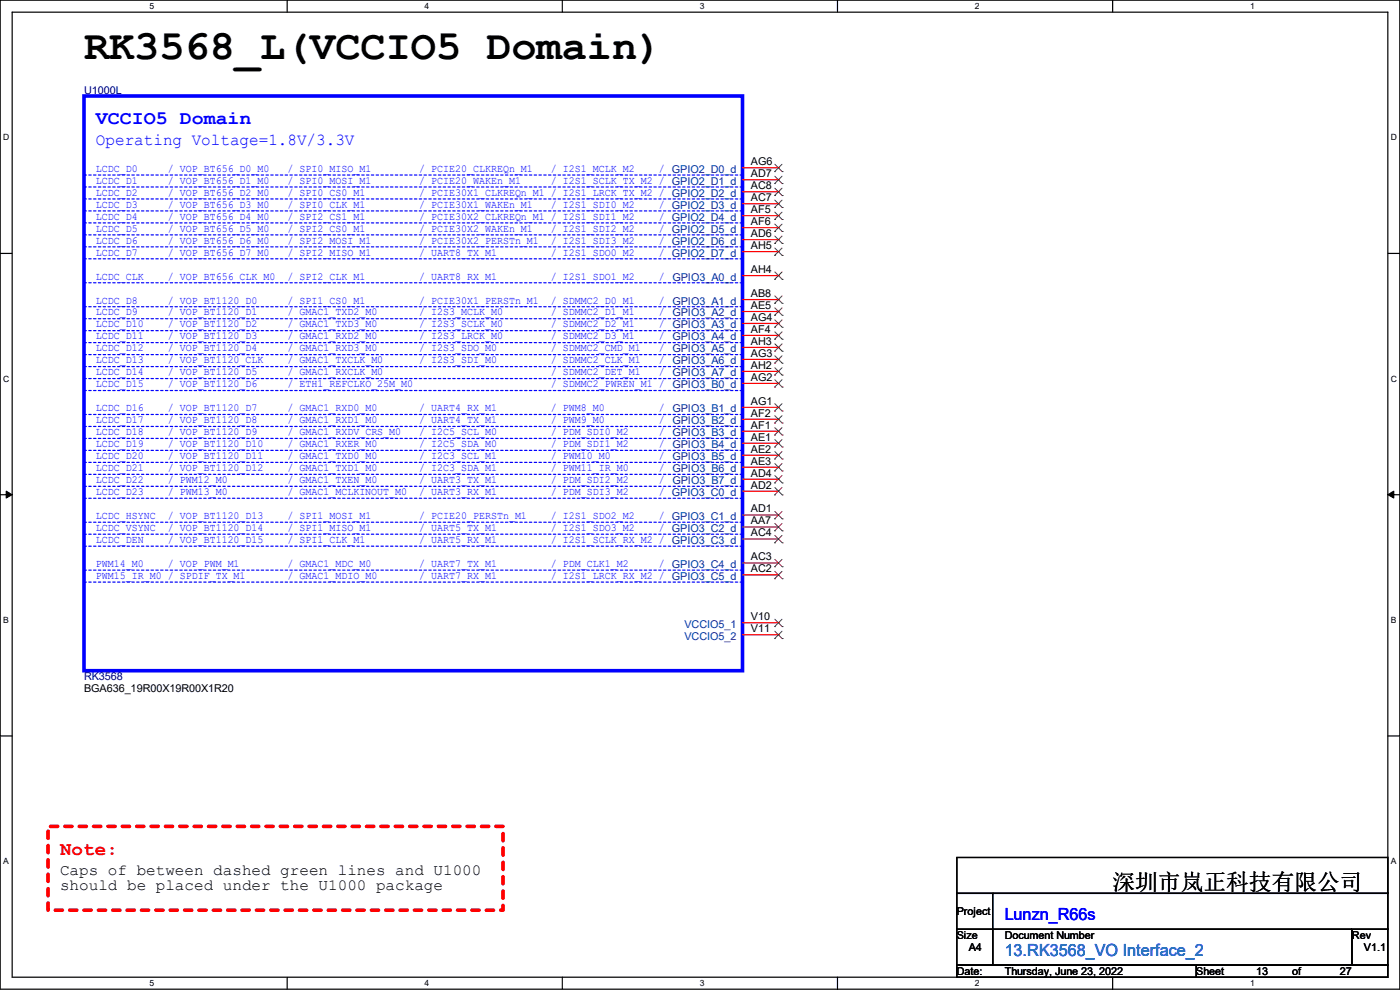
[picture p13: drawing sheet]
<svg xmlns="http://www.w3.org/2000/svg" width="297mm" height="210mm" viewBox="0 0 297 210" stroke-linecap="round" stroke-linejoin="round" font-family="sans-serif">
<defs><g id="words">
<text font-size="8.9" x="17.8" y="12.5">RK3568_L(VCCIO5 Domain)</text>
<text font-size="4.8" x="236" y="188.8">深圳市岚正科技有限公司</text>
<text font-size="4.1" fill="#00f" x="20.4" y="26.3">VCCIO5 Domain</text>
<text font-size="4.1" fill="#f00" x="12.7" y="181.3">Note:</text>
<g font-size="3.6" fill="#00f">
<text x="20.4" y="30.8">Operating Voltage=1.8V/3.3V</text>
<text x="213.1" y="195.2">Lunzn_R66s</text>
</g>
<text font-size="3.6" fill="#0080ff" x="213.1" y="202.9">13.RK3568_VO Interface_2</text>
<g font-size="3.3">
<text x="12.7" y="185.5">Caps of between dashed green lines and U1000</text>
<text x="12.7" y="188.8">should be placed under the U1000 package</text>
</g>
<g font-size="2.3" fill="#000080">
<text x="17.8" y="19.9">U1000L</text>
<text x="17.8" y="144.4">RK3568</text>
</g>
<g font-size="2.3">
<text x="159.3" y="35.1">AG6</text>
<text x="159.3" y="37.6">AD7</text>
<text x="159.3" y="40.1">AC8</text>
<text x="159.3" y="42.7">AC7</text>
<text x="159.3" y="45.2">AF5</text>
<text x="159.3" y="47.8">AF6</text>
<text x="159.3" y="50.3">AD6</text>
<text x="159.3" y="52.8">AH5</text>
<text x="159.3" y="57.9">AH4</text>
<text x="159.3" y="63">AB8</text>
<text x="159.3" y="65.5">AE5</text>
<text x="159.3" y="68.1">AG4</text>
<text x="159.3" y="70.6">AF4</text>
<text x="159.3" y="73.2">AH3</text>
<text x="159.3" y="75.7">AG3</text>
<text x="159.3" y="78.2">AH2</text>
<text x="159.3" y="80.8">AG2</text>
<text x="159.3" y="85.9">AG1</text>
<text x="159.3" y="88.4">AF2</text>
<text x="159.3" y="90.9">AF1</text>
<text x="159.3" y="93.5">AE1</text>
<text x="159.3" y="96">AE2</text>
<text x="159.3" y="98.6">AE3</text>
<text x="159.3" y="101.1">AD4</text>
<text x="159.3" y="103.6">AD2</text>
<text x="159.3" y="108.7">AD1</text>
<text x="159.3" y="111.3">AA7</text>
<text x="159.3" y="113.8">AC4</text>
<text x="159.3" y="118.9">AC3</text>
<text x="159.3" y="121.4">AC2</text>
<text x="159.3" y="131.6">V10</text>
<text x="159.3" y="134.1">V11</text>
<text x="17.8" y="146.9">BGA636_19R00X19R00X1R20</text>
<text x="203" y="194.1">Project</text>
<text x="203" y="199.2">Size</text>
<text x="205.5" y="201.8">A4</text>
<text x="213.1" y="199.2">Document Number</text>
<text x="286.8" y="199.2">Rev</text>
<text x="289.4" y="201.8">V1.1</text>
<text x="203" y="206.8">Date:</text>
<text x="213.2" y="206.8">Thursday, June 23, 2022</text>
<text x="253.8" y="206.8">Sheet</text>
<text x="266.5" y="206.8">13</text>
<text x="274.1" y="206.8">of</text>
<text x="284.3" y="206.8">27</text>
</g>
<g font-size="2.3" fill="#00f">
<text x="20.4" y="39">LCDC_D1</text>
<text x="20.4" y="41.5">LCDC_D2</text>
<text x="20.4" y="36.4">LCDC_D0</text>
<text x="35.6" y="41.5">/ VOP_BT656_D2_M0</text>
<text x="35.6" y="39">/ VOP_BT656_D1_M0</text>
<text x="35.6" y="36.4">/ VOP_BT656_D0_M0</text>
<text x="61" y="36.4">/ SPI0_MISO_M1</text>
<text x="61" y="41.5">/ SPI0_CS0_M1</text>
<text x="61" y="39">/ SPI0_MOSI_M1</text>
<text x="88.9" y="41.5">/ PCIE30X1_CLKREQn_M1 / I2S1_LRCK_TX_M2 / GPIO2_D2_d</text>
<text x="88.9" y="36.4">/ PCIE20_CLKREQn_M1</text>
<text x="88.9" y="39">/ PCIE20_WAKEn_M1</text>
<text x="116.9" y="39">/ I2S1_SCLK_TX_M2 / GPIO2_D1_d</text>
<text x="116.9" y="36.4">/ I2S1_MCLK_M2</text>
<text x="139.7" y="36.4">/ GPIO2_D0_d</text>
<text x="20.4" y="46.6">LCDC_D4</text>
<text x="20.4" y="44.1">LCDC_D3</text>
<text x="35.6" y="44.1">/ VOP_BT656_D3_M0</text>
<text x="35.6" y="46.6">/ VOP_BT656_D4_M0</text>
<text x="61" y="46.6">/ SPI2_CS1_M1</text>
<text x="61" y="44.1">/ SPI0_CLK_M1</text>
<text x="88.9" y="46.6">/ PCIE30X2_CLKREQn_M1 / I2S1_SDI1_M2</text>
<text x="88.9" y="44.1">/ PCIE30X1_WAKEn_M1</text>
<text x="116.9" y="44.1">/ I2S1_SDI0_M2</text>
<text x="139.7" y="44.1">/ GPIO2_D3_d</text>
<text x="139.7" y="46.6">/ GPIO2_D4_d</text>
<text x="20.4" y="51.7">LCDC_D6</text>
<text x="20.4" y="49.1">LCDC_D5</text>
<text x="35.6" y="51.7">/ VOP_BT656_D6_M0</text>
<text x="35.6" y="49.1">/ VOP_BT656_D5_M0</text>
<text x="61" y="49.1">/ SPI2_CS0_M1</text>
<text x="61" y="51.7">/ SPI2_MOSI_M1</text>
<text x="88.9" y="49.1">/ PCIE30X2_WAKEn_M1</text>
<text x="88.9" y="51.7">/ PCIE30X2_PERSTn_M1</text>
<text x="116.9" y="51.7">/ I2S1_SDI3_M2</text>
<text x="116.9" y="49.1">/ I2S1_SDI2_M2</text>
<text x="139.7" y="51.7">/ GPIO2_D6_d</text>
<text x="139.7" y="49.1">/ GPIO2_D5_d</text>
<text x="20.4" y="59.3">LCDC_CLK</text>
<text x="20.4" y="54.2">LCDC_D7</text>
<text x="35.6" y="59.3">/ VOP_BT656_CLK_M0</text>
<text x="35.6" y="54.2">/ VOP_BT656_D7_M0</text>
<text x="61" y="54.2">/ SPI2_MISO_M1</text>
<text x="61" y="59.3">/ SPI2_CLK_M1</text>
<text x="88.9" y="59.3">/ UART8_RX_M1</text>
<text x="88.9" y="54.2">/ UART8_TX_M1</text>
<text x="116.9" y="59.3">/ I2S1_SDO1_M2</text>
<text x="116.9" y="54.2">/ I2S1_SDO0_M2</text>
<text x="139.7" y="54.2">/ GPIO2_D7_d</text>
<text x="139.7" y="59.3">/</text>
<text x="20.4" y="64.4">LCDC_D8</text>
<text x="35.6" y="64.4">/ VOP_BT1120_D0</text>
<text x="61" y="64.4">/ SPI1_CS0_M1</text>
<text x="88.9" y="64.4">/ PCIE30X1_PERSTn_M1</text>
<text x="116.9" y="64.4">/ SDMMC2_D0_M1</text>
<text x="139.7" y="64.4">/</text>
<text x="20.4" y="66.9">LCDC_D9</text>
<text x="20.4" y="69.5">LCDC_D10</text>
<text x="35.6" y="66.9">/ VOP_BT1120_D1</text>
<text x="35.6" y="69.5">/ VOP_BT1120_D2</text>
<text x="61" y="69.5">/ GMAC1_TXD3_M0</text>
<text x="61" y="66.9">/ GMAC1_TXD2_M0</text>
<text x="88.9" y="66.9">/ I2S3_MCLK_M0</text>
<text x="88.9" y="69.5">/ I2S3_SCLK_M0</text>
<text x="116.9" y="66.9">/ SDMMC2_D1_M1</text>
<text x="116.9" y="69.5">/ SDMMC2_D2_M1</text>
<text x="139.7" y="66.9">/</text>
<text x="139.7" y="69.5">/</text>
<text x="20.4" y="77.1">LCDC_D13</text>
<text x="20.4" y="74.5">LCDC_D12</text>
<text x="20.4" y="72">LCDC_D11</text>
<text x="35.6" y="72">/ VOP_BT1120_D3</text>
<text x="35.6" y="77.1">/ VOP_BT1120_CLK</text>
<text x="35.6" y="74.5">/ VOP_BT1120_D4</text>
<text x="61" y="77.1">/ GMAC1_TXCLK_M0</text>
<text x="61" y="74.5">/ GMAC1_RXD3_M0</text>
<text x="61" y="72">/ GMAC1_RXD2_M0</text>
<text x="88.9" y="77.1">/ I2S3_SDI_M0</text>
<text x="88.9" y="74.5">/ I2S3_SDO_M0</text>
<text x="88.9" y="72">/ I2S3_LRCK_M0</text>
<text x="116.9" y="77.1">/ SDMMC2_CLK_M1</text>
<text x="116.9" y="74.5">/ SDMMC2_CMD_M1</text>
<text x="116.9" y="72">/ SDMMC2_D3_M1</text>
<text x="139.7" y="77.1">/</text>
<text x="139.7" y="72">/</text>
<text x="139.7" y="74.5">/</text>
<text x="20.4" y="79.6">LCDC_D14</text>
<text x="20.4" y="82.2">LCDC_D15</text>
<text x="35.6" y="79.6">/ VOP_BT1120_D5</text>
<text x="35.6" y="82.2">/ VOP_BT1120_D6</text>
<text x="61" y="79.6">/ GMAC1_RXCLK_M0</text>
<text x="61" y="82.2">/ ETH1_REFCLKO_25M_M0</text>
<text x="116.9" y="79.6">/ SDMMC2_DET_M1</text>
<text x="116.9" y="82.2">/ SDMMC2_PWREN_M1 /</text>
<text x="139.7" y="79.6">/</text>
<text x="20.4" y="87.2">LCDC_D16</text>
<text x="20.4" y="89.8">LCDC_D17</text>
<text x="35.6" y="87.2">/ VOP_BT1120_D7</text>
<text x="35.6" y="89.8">/ VOP_BT1120_D8</text>
<text x="61" y="89.8">/ GMAC1_RXD1_M0</text>
<text x="61" y="87.2">/ GMAC1_RXD0_M0</text>
<text x="88.9" y="89.8">/ UART4_TX_M1</text>
<text x="88.9" y="87.2">/ UART4_RX_M1</text>
<text x="116.9" y="89.8">/ PWM9_M0</text>
<text x="116.9" y="87.2">/ PWM8_M0</text>
<text x="139.7" y="89.8">/</text>
<text x="139.7" y="87.2">/</text>
<text x="20.4" y="94.9">LCDC_D19</text>
<text x="20.4" y="92.3">LCDC_D18</text>
<text x="35.6" y="94.9">/ VOP_BT1120_D10</text>
<text x="35.6" y="92.3">/ VOP_BT1120_D9</text>
<text x="61" y="94.9">/ GMAC1_RXER_M0</text>
<text x="61" y="92.3">/ GMAC1_RXDV_CRS_M0</text>
<text x="88.9" y="94.9">/ I2C5_SDA_M0</text>
<text x="88.9" y="92.3">/ I2C5_SCL_M0</text>
<text x="116.9" y="92.3">/ PDM_SDI0_M2</text>
<text x="116.9" y="94.9">/ PDM_SDI1_M2</text>
<text x="139.7" y="94.9">/</text>
<text x="139.7" y="92.3">/</text>
<text x="20.4" y="97.4">LCDC_D20</text>
<text x="20.4" y="99.9">LCDC_D21</text>
<text x="35.6" y="97.4">/ VOP_BT1120_D11</text>
<text x="35.6" y="99.9">/ VOP_BT1120_D12</text>
<text x="61" y="97.4">/ GMAC1_TXD0_M0</text>
<text x="61" y="99.9">/ GMAC1_TXD1_M0</text>
<text x="88.9" y="97.4">/ I2C3_SCL_M1</text>
<text x="88.9" y="99.9">/ I2C3_SDA_M1</text>
<text x="116.9" y="97.4">/ PWM10_M0</text>
<text x="116.9" y="99.9">/ PWM11_IR_M0</text>
<text x="139.7" y="99.9">/</text>
<text x="139.7" y="97.4">/</text>
<text x="20.4" y="102.5">LCDC_D22</text>
<text x="20.4" y="105">LCDC_D23</text>
<text x="35.6" y="102.5">/ PWM12_M0</text>
<text x="35.6" y="105">/ PWM13_M0</text>
<text x="61" y="105">/ GMAC1_MCLKINOUT_M0</text>
<text x="61" y="102.5">/ GMAC1_TXEN_M0</text>
<text x="88.9" y="102.5">/ UART3_TX_M1</text>
<text x="88.9" y="105">/ UART3_RX_M1</text>
<text x="116.9" y="105">/ PDM_SDI3_M2</text>
<text x="116.9" y="102.5">/ PDM_SDI2_M2</text>
<text x="139.7" y="102.5">/</text>
<text x="139.7" y="105">/ GPIO3_C0_d</text>
<text x="20.4" y="110.1">LCDC_HSYNC</text>
<text x="20.4" y="112.6">LCDC_VSYNC</text>
<text x="35.6" y="110.1">/ VOP_BT1120_D13</text>
<text x="35.6" y="112.6">/ VOP_BT1120_D14</text>
<text x="61" y="110.1">/ SPI1_MOSI_M1</text>
<text x="61" y="112.6">/ SPI1_MISO_M1</text>
<text x="88.9" y="110.1">/ PCIE20_PERSTn_M1</text>
<text x="89" y="112.6">/ UART5_TX_M1</text>
<text x="116.9" y="110.1">/ I2S1_SDO2_M2</text>
<text x="116.9" y="112.6">/ I2S1_SDO3_M2</text>
<text x="139.7" y="110.1">/ GPIO3_C1_d</text>
<text x="139.7" y="112.6">/ GPIO3_C2_d</text>
<text x="20.4" y="115.2">LCDC_DEN</text>
<text x="35.6" y="115.2">/ VOP_BT1120_D15</text>
<text x="61" y="115.2">/ SPI1_CLK_M1</text>
<text x="88.9" y="115.2">/ UART5_RX_M1</text>
<text x="116.9" y="115.2">/ I2S1_SCLK_RX_M2 / GPIO3_C3_d</text>
<text x="20.4" y="122.8">PWM15_IR_M0 / SPDIF_TX_M1</text>
<text x="20.4" y="120.3">PWM14_M0</text>
<text x="35.6" y="120.3">/ VOP_PWM_M1</text>
<text x="61" y="122.8">/ GMAC1_MDIO_M0</text>
<text x="61" y="120.3">/ GMAC1_MDC_M0</text>
<text x="88.9" y="120.3">/ UART7_TX_M1</text>
<text x="88.9" y="122.8">/ UART7_RX_M1</text>
<text x="116.9" y="120.3">/ PDM_CLK1_M2</text>
<text x="116.9" y="122.8">/ I2S1_LRCK_RX_M2 / GPIO3_C5_d</text>
<text x="139.7" y="120.3">/ GPIO3_C4_d</text>
</g>
<g font-size="2.3" fill="#004080">
<text x="142.7" y="59.5">GPIO3_A0_d</text>
<text x="142.7" y="64.6">GPIO3_A1_d</text>
<text x="142.7" y="67.1">GPIO3_A2_d</text>
<text x="142.7" y="69.7">GPIO3_A3_d</text>
<text x="142.7" y="72.2">GPIO3_A4_d</text>
<text x="142.7" y="74.8">GPIO3_A5_d</text>
<text x="142.7" y="77.3">GPIO3_A6_d</text>
<text x="142.7" y="79.8">GPIO3_A7_d</text>
<text x="142.7" y="82.4">GPIO3_B0_d</text>
<text x="142.7" y="87.5">GPIO3_B1_d</text>
<text x="142.7" y="90">GPIO3_B2_d</text>
<text x="142.7" y="92.5">GPIO3_B3_d</text>
<text x="142.7" y="95.1">GPIO3_B4_d</text>
<text x="142.7" y="97.6">GPIO3_B5_d</text>
<text x="142.7" y="100.2">GPIO3_B6_d</text>
<text x="142.7" y="102.7">GPIO3_B7_d</text>
<text x="145.2" y="133.2">VCCIO5_1</text>
<text x="145.2" y="135.7">VCCIO5_2</text>
</g>
<g font-size="1.8">
<text x="31.7" y="1.9">5</text>
<text x="90.1" y="1.9">4</text>
<text x="148.5" y="1.9">3</text>
<text x="206.8" y="1.9">2</text>
<text x="265.2" y="1.9">1</text>
<text x=".7" y="29.8">D</text>
<text x="295.1" y="29.8">D</text>
<text x=".7" y="80.9">C</text>
<text x="295.1" y="80.9">C</text>
<text x=".7" y="132.1">B</text>
<text x="295.1" y="132.1">B</text>
<text x=".7" y="183.3">A</text>
<text x="295.1" y="183.3">A</text>
<text x="31.7" y="209.2">5</text>
<text x="90.1" y="209.2">4</text>
<text x="148.5" y="209.2">3</text>
<text x="206.8" y="209.2">2</text>
<text x="265.2" y="209.2">1</text>
</g>
</g></defs>
<path d="M0 0h297v209.8h-297zM2.6 2.6h291.8v204.7h-291.8z" fill="none" stroke="#000" stroke-width=".25"/>
<g fill="#fff">
<path d="M31.7 .3h1v2h-1z"/>
<path d="M31.7 207.6h1v1.9h-1z"/>
</g>
<path d="M60.9 0v2.6M60.9 207.3v2.5" fill="none" stroke="#000" stroke-width=".25"/>
<g fill="#fff">
<path d="M90.1 .3h1v2h-1z"/>
<path d="M90.1 207.6h1v1.9h-1z"/>
</g>
<path d="M119.3 0v2.6M119.3 207.3v2.5" fill="none" stroke="#000" stroke-width=".25"/>
<g fill="#fff">
<path d="M148.5 .3h.9v2h-.9z"/>
<path d="M148.5 207.6h.9v1.9h-.9z"/>
</g>
<path d="M177.7 0v2.6M177.7 207.3v2.5" fill="none" stroke="#000" stroke-width=".25"/>
<g fill="#fff">
<path d="M206.8 .3h1v2h-1z"/>
<path d="M206.8 207.6h1v1.9h-1z"/>
</g>
<path d="M236.1 0v2.6M236.1 207.3v2.5" fill="none" stroke="#000" stroke-width=".25"/>
<g fill="#fff">
<path d="M265.2 .3h1v2h-1z"/>
<path d="M265.2 207.6h1v1.9h-1z"/>
<path d="M.7 28.2h1.2v1.9h-1.2z"/>
<path d="M295.1 28.2h1.2v1.9h-1.2z"/>
<path d="M.7 79.3h1.2v2h-1.2z"/>
<path d="M295.1 79.3h1.2v2h-1.2z"/>
</g>
<path d="M0 53.8h2.6M294.4 53.8h2.6" fill="none" stroke="#000" stroke-width=".25"/>
<g fill="#fff">
<path d="M.7 130.5h1.2v2h-1.2z"/>
<path d="M295.1 130.5h1.1v2h-1.1z"/>
</g>
<path d="M0 104.9h2.6M294.4 104.9h2.6" fill="none" stroke="#000" stroke-width=".25"/>
<path d="M1.3 104.2l1.3 .7-1.3 .8zM294.4 104.9l1.3-.7v1.5z" fill="#000" stroke="#000" stroke-width=".21"/>
<g fill="#fff">
<path d="M.7 181.7h1.2v2h-1.2z"/>
<path d="M295.1 181.7h1.1v2h-1.1z"/>
</g>
<path d="M0 156.1h2.6M294.4 156.1h2.6M203 181.9h91.4v7.6h-91.4zM203 189.5h91.4v7.6h-91.4zM203 197.1h7.6v7.7h-7.6zM210.6 197.1h76.2v7.7h-76.2zM210.6 189.5h.1M210.6 189.5v7.6M286.8 197.1h7.6v7.7h-7.6zM203 204.8h50.8v2.5h-50.8zM253.8 204.8h40.6v2.5h-40.6z" fill="none" stroke="#000" stroke-width=".25"/>
<path d="M10.2 175.3h96.5v17.8h-96.5z" fill="none" stroke="#f00" stroke-width=".76" stroke-dasharray="1.5 1.5"/>
<g fill="none" stroke="#00f" stroke-width=".25" stroke-dasharray=".5 .5">
<path d="M17.8 39.7h139.7M17.8 37.1h139.7M157.5 39.7h.1M157.5 37.1h.1M17.8 54.9h139.7M17.8 60h139.7M17.8 44.7h139.7M17.8 42.2h139.7M17.8 47.3h139.7M17.8 49.8h139.7M17.8 52.4h139.7M157.5 54.9h.1"/>
<path d="M157.5 60h.1M157.5 44.7h.1M157.5 42.2h.1M157.5 47.3h.1M157.5 49.8h.1M157.5 52.4h.1M17.8 65.1h139.7M17.8 70.1h139.7M17.8 67.6h139.7M17.8 72.7h139.7M17.8 75.2h139.7M17.8 77.8h139.7"/>
<path d="M157.5 65.1h.1M157.5 70.1h.1M157.5 67.6h.1M157.5 72.7h.1M157.5 75.2h.1M157.5 77.8h.1M17.8 98.1h139.7M17.8 87.9h139.7M17.8 90.5h139.7M17.8 93h139.7M17.8 95.5h139.7M17.8 80.3h139.7"/>
<path d="M17.8 82.8h139.7M157.5 98.1h.1M157.5 87.9h.1M157.5 90.5h.1M157.5 93h.1M157.5 95.5h.1M157.5 80.3h.1M157.5 82.8h.1M17.8 110.8h139.7M17.8 113.3h139.7M17.8 115.9h139.7M17.8 100.6h139.7"/>
<path d="M17.8 103.2h139.7M17.8 105.7h139.7M157.5 110.8h.1M157.5 113.3h.1M157.5 115.9h.1M157.5 100.6h.1M157.5 103.2h.1M157.5 105.7h.1M17.8 120.9h139.7M17.8 123.5h139.7M157.5 120.9h.1M157.5 123.5h.1"/>
</g>
<path d="M17.8 20.4h139.7v121.9h-139.7z" fill="none" stroke="#00f" stroke-width=".76"/>
<g fill="none" stroke="#f00" stroke-width=".25">
<path d="M157.5 35.6h7.6M157.5 38.1h7.6M165.1 35.6h.1M165.1 38.1h.1M157.5 40.7h7.6M157.5 43.2h7.6M157.5 45.8h7.6M157.5 48.3h7.6M157.5 50.8h7.6M157.5 53.4h7.6M157.5 58.5h7.6M165.1 40.7h.1"/>
<path d="M165.1 43.2h.1M165.1 45.8h.1M165.1 48.3h.1M165.1 50.8h.1M165.1 53.4h.1M165.1 58.5h.1M157.5 63.5h7.6M157.5 66.1h7.6M157.5 68.6h7.6M157.5 71.2h7.6M157.5 73.7h7.6M157.5 76.2h7.6"/>
<path d="M157.5 78.8h7.6M165.1 63.5h.1M165.1 66.1h.1M165.1 68.6h.1M165.1 71.2h.1M165.1 73.7h.1M165.1 76.2h.1M165.1 78.8h.1M157.5 81.3h7.6M157.5 86.4h7.6M157.5 88.9h7.6M157.5 91.5h7.6"/>
<path d="M157.5 94h7.6M157.5 96.6h7.6M157.5 99.1h7.6M165.1 81.3h.1M165.1 86.4h.1M165.1 88.9h.1M165.1 91.5h.1M165.1 94h.1M165.1 96.6h.1M165.1 99.1h.1M157.5 101.6h7.6M157.5 104.2h7.6"/>
<path d="M157.5 109.3h7.6M157.5 111.8h7.6M157.5 114.3h7.6M157.5 119.4h7.6M165.1 101.6h.1M165.1 104.2h.1M165.1 109.3h.1M165.1 111.8h.1M165.1 114.3h.1M165.1 119.4h.1M157.5 122h7.6M157.5 132.1h7.6"/>
<path d="M157.5 134.7h7.6M165.1 122h.1M165.1 132.1h.1M165.1 134.7h.1"/>
</g>
<g fill="none" stroke="#804000" stroke-width=".21">
<path d="M164.3 36.4h.1M164.3 38.9h.1M164.4 34.8l1.5 1.6M164.4 37.4l1.5 1.5M164.4 39.9l1.5 1.6M165.9 34.8l-1.6 1.6M165.9 37.4l-1.6 1.5M165.9 39.9l-1.6 1.6M165.9 36.4h.1M165.9 38.9h.1M164.3 41.5h.1M164.3 44h.1"/>
<path d="M164.3 46.6h.1M164.3 49.1h.1M164.3 51.6h.1M164.3 54.2h.1M164.3 59.3h.1M164.4 42.5l1.5 1.5M164.4 45l1.5 1.6M164.4 47.5l1.5 1.6M164.4 50.1l1.5 1.5M164.4 52.6l1.5 1.6M164.4 57.7l1.5 1.6M165.9 42.5l-1.6 1.5"/>
<path d="M165.9 45l-1.6 1.6M165.9 47.5l-1.6 1.6M165.9 50.1l-1.6 1.5M165.9 52.6l-1.6 1.6M165.9 57.7l-1.6 1.6M165.9 41.5h.1M165.9 44h.1M165.9 46.6h.1M165.9 49.1h.1M165.9 51.6h.1M165.9 54.2h.1M165.9 59.3h.1"/>
<path d="M164.3 64.3h.1M164.3 66.9h.1M164.3 69.4h.1M164.3 72h.1M164.3 74.5h.1M164.3 77h.1M164.3 79.6h.1M164.4 62.8l1.5 1.5M164.4 65.3l1.5 1.6M164.4 67.9l1.5 1.5M164.4 70.4l1.5 1.6M164.4 72.9l1.5 1.6"/>
<path d="M164.4 75.5l1.5 1.5M164.4 78l1.5 1.6M165.9 62.8l-1.6 1.5M165.9 65.3l-1.6 1.6M165.9 67.9l-1.6 1.5M165.9 70.4l-1.6 1.6M165.9 72.9l-1.6 1.6M165.9 75.5l-1.6 1.5M165.9 78l-1.6 1.6M165.9 64.3h.1M165.9 66.9h.1M165.9 69.4h.1"/>
<path d="M165.9 72h.1M165.9 74.5h.1M165.9 77h.1M165.9 79.6h.1M164.3 82.1h.1M164.3 87.2h.1M164.3 89.7h.1M164.3 92.3h.1M164.3 94.8h.1M164.3 97.4h.1M164.3 99.9h.1M164.4 80.6l1.5 1.5"/>
<path d="M164.4 85.6l1.5 1.6M164.4 88.2l1.5 1.5M164.4 90.7l1.5 1.6M164.4 93.3l1.5 1.5M164.4 95.8l1.5 1.6M164.4 98.3l1.5 1.6M165.9 80.6l-1.6 1.5M165.9 85.6l-1.6 1.6M165.9 88.2l-1.6 1.5M165.9 90.7l-1.6 1.6M165.9 93.3l-1.6 1.5M165.9 95.8l-1.6 1.6"/>
<path d="M165.9 98.3l-1.6 1.6M165.9 82.1h.1M165.9 87.2h.1M165.9 89.7h.1M165.9 92.3h.1M165.9 94.8h.1M165.9 97.4h.1M165.9 99.9h.1M164.3 102.4h.1M164.3 105h.1M164.3 110.1h.1M164.3 112.6h.1"/>
<path d="M164.3 115.1h.1M164.4 100.9l1.5 1.5M164.4 103.4l1.5 1.6M164.4 108.5l1.5 1.6M164.4 111l1.5 1.6M164.4 113.6l1.5 1.5M164.4 118.7l1.5 1.5M165.9 100.9l-1.6 1.5M165.9 103.4l-1.6 1.6M165.9 108.5l-1.6 1.6M165.9 111l-1.6 1.6M165.9 113.6l-1.6 1.5"/>
<path d="M165.9 118.7l-1.6 1.5M165.9 102.4h.1M165.9 105h.1M165.9 110.1h.1M165.9 112.6h.1M165.9 115.1h.1M164.3 120.2h.1M164.3 122.8h.1M164.3 132.9h.1M164.3 135.5h.1M164.4 121.2l1.5 1.6M164.4 131.4l1.5 1.5"/>
<path d="M164.4 133.9l1.5 1.6M165.9 121.2l-1.6 1.6M165.9 131.4l-1.6 1.5M165.9 133.9l-1.6 1.6M165.9 120.2h.1M165.9 122.8h.1M165.9 132.9h.1M165.9 135.5h.1"/>
</g>
<use href="#words"/>
</svg>
